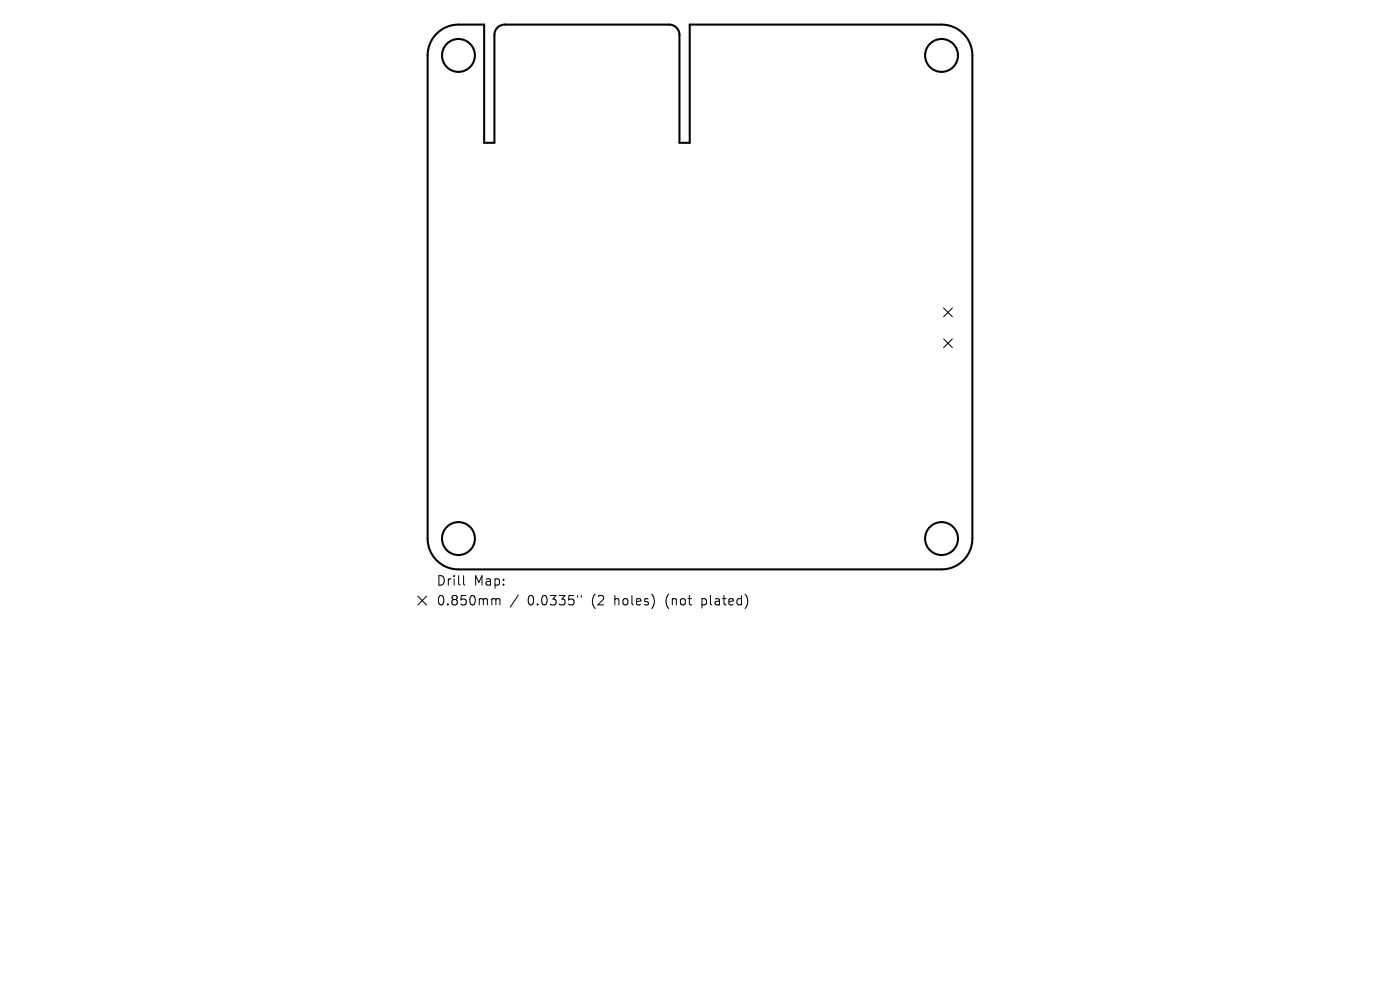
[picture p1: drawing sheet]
<svg xmlns="http://www.w3.org/2000/svg" width="297mm" height="210mm" viewBox="0 0 297 210" stroke-linecap="round" stroke-linejoin="round" font-family="sans-serif">
<defs><g id="words">
<g font-size="2.8">
<text x="92.5" y="124.5">Drill</text>
<text x="100.5" y="124.5">Map:</text>
<text x="92.5" y="128.7">0.850mm</text>
<text x="111.9" y="128.7">0.0335&quot;</text>
<text x="125.7" y="128.7">(2</text>
<text x="130.6" y="128.7">holes)</text>
<text x="141.7" y="128.7">(not</text>
<text x="149.5" y="128.7">plated)</text>
</g>
</g></defs>
<g fill="none" stroke="#000" stroke-width=".44">
<path d="M104.9 7.4v22.9h-2.2v-25.1h-5.4a6.5 6.5 0 0 0-6.6 6.6v102.4a6.5 6.5 0 0 0 6.6 6.6h102.4a6.5 6.5 0 0 0 6.6-6.6v-102.4a6.5 6.5 0 0 0-6.6-6.6h-53.4v25.1h-2.2v-22.9M104.9 7.4a2.18 2.18 0 0 1 2.2-2.2h34.9a2.18 2.18 0 0 1 2.1 2.2"/>
<circle cx="97.3" cy="11.8" r="3.5"/>
<circle cx="199.7" cy="11.8" r="3.5"/>
<circle cx="97.3" cy="114.2" r="3.5"/>
<circle cx="199.7" cy="114.2" r="3.5"/>
</g>
<path d="M200.2 65.3l1.8 1.9M200.2 71.9l1.8 1.8M202 65.3l-1.8 1.9M202 71.9l-1.8 1.8M88.6 126.5l1.9 1.8M90.5 126.5l-1.9 1.8" fill="none" stroke="#000" stroke-width=".22"/>
<path d="M98.3 122.1v1.7l.3 .3M104.6 127h.3l.3 .3M105.2 127.3l.3-.3 .5 .1 .1 1.2M105.2 127.3v1M110 126.2l-1.8 2.6M122.5 126.3v.4M123.3 126.3v.4" fill="none" stroke="#000" stroke-width=".21"/>
<use href="#words"/>
</svg>
